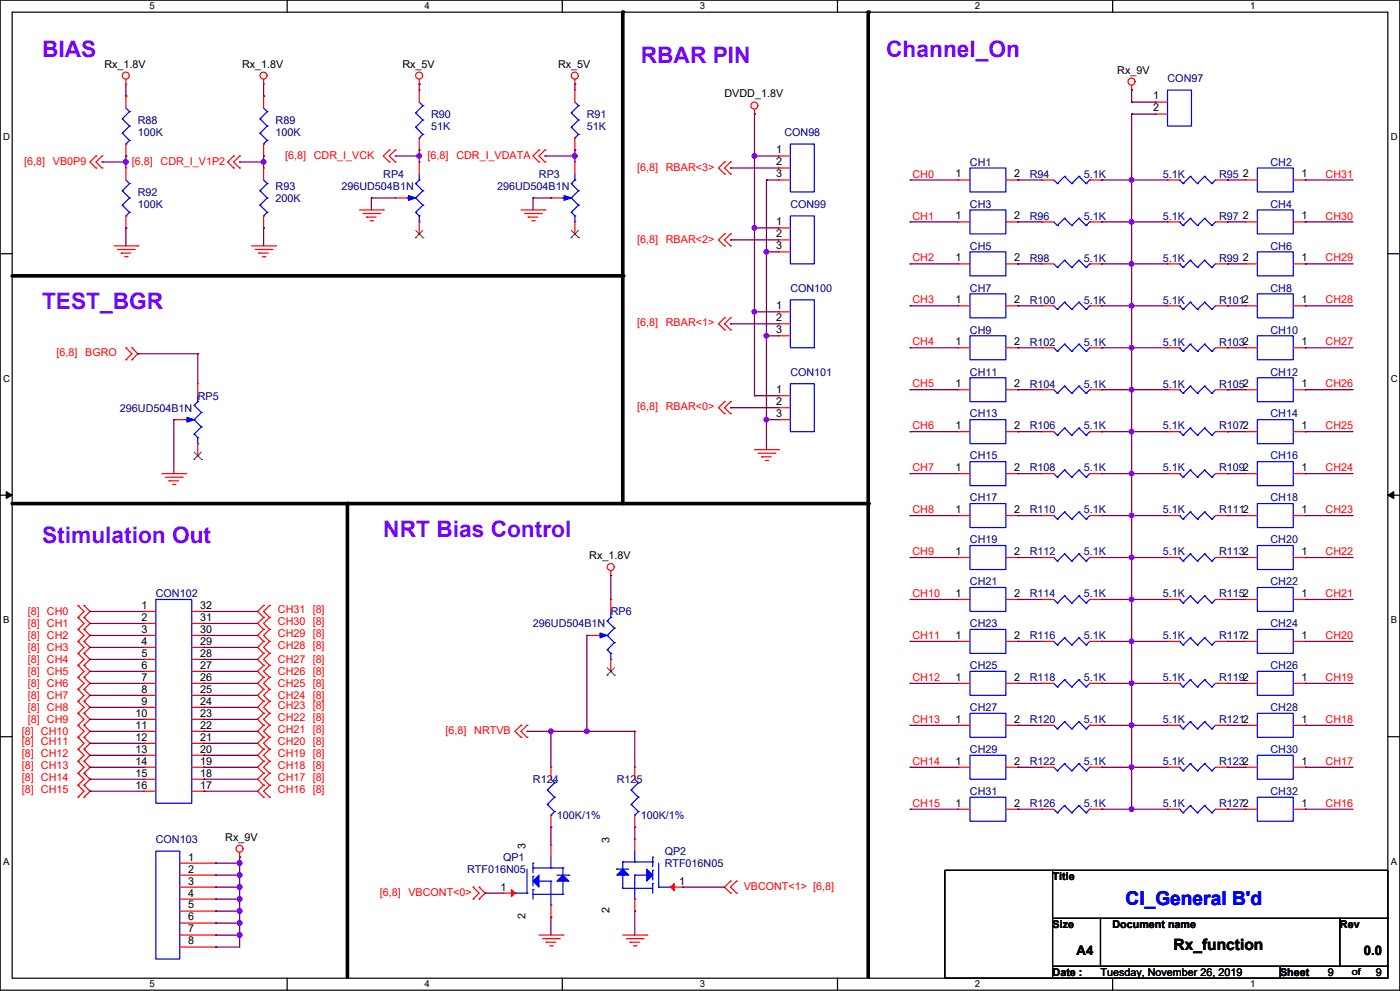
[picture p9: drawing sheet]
<svg xmlns="http://www.w3.org/2000/svg" width="297mm" height="210mm" viewBox="0 0 297 210" stroke-linecap="round" stroke-linejoin="round" font-family="sans-serif">
<defs><g id="words">
<g font-size="4.8" fill="#8000ff">
<text x="8.9" y="12.1">BIAS</text>
<text x="135.8" y="13.4">RBAR PIN</text>
<text x="187.8" y="12.1">Channel_On</text>
<text x="8.9" y="65.5">TEST_BGR</text>
<text x="81.2" y="113.7">NRT Bias Control</text>
<text x="8.9" y="115">Stimulation Out</text>
</g>
<text font-size="4.1" fill="#00f" x="238.5" y="191.7">CI_General B'd</text>
<text font-size="3.3" x="248.7" y="201.1">Rx_function</text>
<g font-size="2.8">
<text x="228.1" y="202.2">A4</text>
<text x="289" y="202.2">0.0</text>
</g>
<g font-size="2.3">
<text x="22.1" y="14.3">Rx_1.8V</text>
<text x="51.3" y="14.3">Rx_1.8V</text>
<text x="85.3" y="14.3">Rx_5V</text>
<text x="118.3" y="14.3">Rx_5V</text>
<text x="236.8" y="15.6">Rx_9V</text>
<text x="153.5" y="20.6">DVDD_1.8V</text>
<text x="244.4" y="21.1">1</text>
<text x="244.4" y="23.6">2</text>
<text x="164.5" y="32.5">1</text>
<text x="164.5" y="35">2</text>
<text x="164.5" y="37.6">3</text>
<text x="202.5" y="37.6">1</text>
<text x="214.9" y="37.6">2</text>
<text x="263.4" y="37.6">2</text>
<text x="275.8" y="37.6">1</text>
<text x="164.5" y="47.7">1</text>
<text x="202.5" y="46.5">1</text>
<text x="214.9" y="46.5">2</text>
<text x="263.4" y="46.5">2</text>
<text x="275.8" y="46.5">1</text>
<text x="164.5" y="50.3">2</text>
<text x="164.5" y="52.8">3</text>
<text x="202.5" y="55.3">1</text>
<text x="214.9" y="55.3">2</text>
<text x="263.4" y="55.3">2</text>
<text x="275.8" y="55.3">1</text>
<text x="164.5" y="65.5">1</text>
<text x="202.5" y="64.2">1</text>
<text x="214.9" y="64.2">2</text>
<text x="275.8" y="64.2">1</text>
<text x="164.5" y="68">2</text>
<text x="164.5" y="70.6">3</text>
<text x="202.5" y="73.1">1</text>
<text x="214.9" y="73.1">2</text>
<text x="275.8" y="73.1">1</text>
<text x="164.5" y="83.3">1</text>
<text x="202.5" y="82">1</text>
<text x="214.9" y="82">2</text>
<text x="275.8" y="82">1</text>
<text x="164.5" y="85.8">2</text>
<text x="164.5" y="88.3">3</text>
<text x="202.5" y="90.9">1</text>
<text x="214.9" y="90.9">2</text>
<text x="275.8" y="90.9">1</text>
<text x="202.5" y="99.8">1</text>
<text x="214.9" y="99.8">2</text>
<text x="275.8" y="99.8">1</text>
<text x="202.5" y="108.7">1</text>
<text x="214.9" y="108.7">2</text>
<text x="275.8" y="108.7">1</text>
<text x="124.9" y="118.4">Rx_1.8V</text>
<text x="202.5" y="117.5">1</text>
<text x="214.9" y="117.5">2</text>
<text x="275.8" y="117.5">1</text>
<text x="30" y="129">1</text>
<text x="30" y="131.5">2</text>
<text x="42.4" y="131.5">31</text>
<text x="42.4" y="129">32</text>
<text x="202.5" y="126.4">1</text>
<text x="214.9" y="126.4">2</text>
<text x="275.8" y="126.4">1</text>
<text x="30" y="134">3</text>
<text x="30" y="136.6">4</text>
<text x="42.4" y="136.6">29</text>
<text x="42.4" y="134">30</text>
<text x="202.5" y="135.3">1</text>
<text x="214.9" y="135.3">2</text>
<text x="275.8" y="135.3">1</text>
<text x="30" y="139.1">5</text>
<text x="30" y="141.7">6</text>
<text x="42.4" y="141.7">27</text>
<text x="42.4" y="139.1">28</text>
<text x="30" y="144.2">7</text>
<text x="30" y="146.7">8</text>
<text x="30" y="149.3">9</text>
<text x="42.4" y="149.3">24</text>
<text x="42.4" y="146.7">25</text>
<text x="42.4" y="144.2">26</text>
<text x="202.5" y="144.2">1</text>
<text x="214.9" y="144.2">2</text>
<text x="275.8" y="144.2">1</text>
<text x="28.7" y="151.8">10</text>
<text x="28.7" y="154.3">11</text>
<text x="42.4" y="154.3">22</text>
<text x="42.4" y="151.8">23</text>
<text x="202.5" y="153.1">1</text>
<text x="214.9" y="153.1">2</text>
<text x="275.8" y="153.1">1</text>
<text x="28.7" y="156.9">12</text>
<text x="28.7" y="159.4">13</text>
<text x="28.7" y="162">14</text>
<text x="42.4" y="162">19</text>
<text x="42.4" y="159.4">20</text>
<text x="42.4" y="156.9">21</text>
<text x="202.5" y="162">1</text>
<text x="214.9" y="162">2</text>
<text x="275.8" y="162">1</text>
<text x="28.7" y="164.5">15</text>
<text x="28.7" y="167">16</text>
<text x="42.4" y="167">17</text>
<text x="42.4" y="164.5">18</text>
<text x="202.5" y="170.8">1</text>
<text x="214.9" y="170.8">2</text>
<text x="275.8" y="170.8">1</text>
<text x="47.7" y="178">Rx_9V</text>
<text x="111.4" y="179.8" transform="rotate(-90 111.4 179.8)">3</text>
<text x="129.1" y="178.5" transform="rotate(-90 129.1 178.5)">3</text>
<text x="39.9" y="182.3">1</text>
<text x="39.9" y="184.8">2</text>
<text x="39.9" y="187.4">3</text>
<text x="39.9" y="189.9">4</text>
<text x="106.1" y="188.6">1</text>
<text x="143.9" y="187.4">1</text>
<text x="223.1" y="186.5">Title</text>
<text x="39.9" y="192.4">5</text>
<text x="39.9" y="195">6</text>
<text x="39.9" y="197.5">7</text>
<text x="111.4" y="194.8" transform="rotate(-90 111.4 194.8)">2</text>
<text x="129.1" y="193.5" transform="rotate(-90 129.1 193.5)">2</text>
<text x="223.1" y="196.6">Size</text>
<text x="235.8" y="196.6">Document name</text>
<text x="284" y="196.6">Rev</text>
<text x="39.9" y="200">8</text>
<text x="223.1" y="206.8">Date :</text>
<text x="233.2" y="206.7">Tuesday, November 26, 2019</text>
<text x="271.3" y="206.8">Sheet</text>
<text x="281.4" y="206.7">9</text>
<text x="291.6" y="206.7">9</text>
</g>
<g font-size="2.3" fill="#000080">
<text x="247.4" y="17.3">CON97</text>
<text x="29.2" y="26.2">R88</text>
<text x="29.2" y="28.8">100K</text>
<text x="58.4" y="26.2">R89</text>
<text x="58.4" y="28.8">100K</text>
<text x="91.4" y="25">R90</text>
<text x="91.4" y="27.5">51K</text>
<text x="124.4" y="25">R91</text>
<text x="124.4" y="27.5">51K</text>
<text x="166.2" y="28.8">CON98</text>
<text x="205.6" y="35.1">CH1</text>
<text x="269.2" y="35.1">CH2</text>
<text x="29.2" y="41.5">R92</text>
<text x="58.4" y="40.2">R93</text>
<text x="72.4" y="40.2">296UD504B1N</text>
<text x="81.2" y="37.7">RP4</text>
<text x="105.3" y="40.2">296UD504B1N</text>
<text x="114.2" y="37.7">RP3</text>
<text x="218.2" y="37.7">R94</text>
<text x="229.7" y="37.7">5.1K</text>
<text x="246.4" y="37.7">5.1K</text>
<text x="258.3" y="37.7">R95</text>
<text x="29.2" y="44">100K</text>
<text x="58.4" y="42.7">200K</text>
<text x="167.5" y="44">CON99</text>
<text x="205.6" y="44">CH3</text>
<text x="218.2" y="46.5">R96</text>
<text x="229.7" y="46.5">5.1K</text>
<text x="246.4" y="46.5">5.1K</text>
<text x="258.3" y="46.5">R97</text>
<text x="269.2" y="44">CH4</text>
<text x="205.6" y="52.9">CH5</text>
<text x="269.2" y="52.9">CH6</text>
<text x="218.2" y="55.4">R98</text>
<text x="229.7" y="55.4">5.1K</text>
<text x="246.4" y="55.4">5.1K</text>
<text x="258.3" y="55.4">R99</text>
<text x="167.5" y="61.8">CON100</text>
<text x="205.6" y="61.8">CH7</text>
<text x="218.2" y="64.3">R100</text>
<text x="229.7" y="64.3">5.1K</text>
<text x="246.4" y="64.3">5.1K</text>
<text x="258.3" y="64.3">R1012</text>
<text x="269.2" y="61.8">CH8</text>
<text x="205.6" y="70.7">CH9</text>
<text x="269.2" y="70.7">CH10</text>
<text x="218.2" y="73.2">R102</text>
<text x="229.7" y="73.2">5.1K</text>
<text x="246.4" y="73.2">5.1K</text>
<text x="258.3" y="73.2">R1032</text>
<text x="167.5" y="79.5">CON101</text>
<text x="205.6" y="79.5">CH11</text>
<text x="218.2" y="82.1">R104</text>
<text x="229.7" y="82.1">5.1K</text>
<text x="246.4" y="82.1">5.1K</text>
<text x="258.3" y="82.1">R1052</text>
<text x="269.2" y="79.5">CH12</text>
<text x="25.4" y="87.2">296UD504B1N</text>
<text x="41.9" y="84.6">RP5</text>
<text x="205.6" y="88.4">CH13</text>
<text x="269.2" y="88.4">CH14</text>
<text x="218.2" y="91">R106</text>
<text x="229.7" y="91">5.1K</text>
<text x="246.4" y="91">5.1K</text>
<text x="258.3" y="91">R1072</text>
<text x="205.6" y="97.3">CH15</text>
<text x="218.2" y="99.9">R108</text>
<text x="229.7" y="99.9">5.1K</text>
<text x="246.4" y="99.9">5.1K</text>
<text x="258.3" y="99.9">R1092</text>
<text x="269.2" y="97.3">CH16</text>
<text x="205.6" y="106.2">CH17</text>
<text x="269.2" y="106.2">CH18</text>
<text x="218.2" y="108.7">R110</text>
<text x="229.7" y="108.7">5.1K</text>
<text x="246.4" y="108.7">5.1K</text>
<text x="258.3" y="108.7">R1112</text>
<text x="205.6" y="115.1">CH19</text>
<text x="218.2" y="117.6">R112</text>
<text x="229.7" y="117.6">5.1K</text>
<text x="246.4" y="117.6">5.1K</text>
<text x="258.3" y="117.6">R1132</text>
<text x="269.2" y="115.1">CH20</text>
<text x="205.6" y="124">CH21</text>
<text x="269.2" y="124">CH22</text>
<text x="33" y="126.5">CON102</text>
<text x="129.4" y="130.3">RP6</text>
<text x="218.2" y="126.5">R114</text>
<text x="229.7" y="126.5">5.1K</text>
<text x="246.4" y="126.5">5.1K</text>
<text x="258.3" y="126.5">R1152</text>
<text x="112.9" y="132.9">296UD504B1N</text>
<text x="205.6" y="132.9">CH23</text>
<text x="218.2" y="135.4">R116</text>
<text x="229.7" y="135.4">5.1K</text>
<text x="246.4" y="135.4">5.1K</text>
<text x="258.3" y="135.4">R1172</text>
<text x="269.2" y="132.9">CH24</text>
<text x="205.6" y="141.7">CH25</text>
<text x="269.2" y="141.7">CH26</text>
<text x="218.2" y="144.3">R118</text>
<text x="229.7" y="144.3">5.1K</text>
<text x="246.4" y="144.3">5.1K</text>
<text x="258.3" y="144.3">R1192</text>
<text x="205.6" y="150.6">CH27</text>
<text x="218.2" y="153.2">R120</text>
<text x="229.7" y="153.2">5.1K</text>
<text x="246.4" y="153.2">5.1K</text>
<text x="258.3" y="153.2">R1212</text>
<text x="269.2" y="150.6">CH28</text>
<text x="205.6" y="159.5">CH29</text>
<text x="269.2" y="159.5">CH30</text>
<text x="112.9" y="165.9">R124</text>
<text x="130.7" y="165.9">R125</text>
<text x="218.2" y="162">R122</text>
<text x="229.7" y="162">5.1K</text>
<text x="246.4" y="162">5.1K</text>
<text x="258.3" y="162">R1232</text>
<text x="118" y="173.5">100K/1%</text>
<text x="135.8" y="173.5">100K/1%</text>
<text x="205.6" y="168.4">CH31</text>
<text x="218.2" y="170.9">R126</text>
<text x="229.7" y="170.9">5.1K</text>
<text x="246.4" y="170.9">5.1K</text>
<text x="258.3" y="170.9">R1272</text>
<text x="269.2" y="168.4">CH32</text>
<text x="33" y="178.5">CON103</text>
<text x="99" y="184.9">RTF016N05</text>
<text x="106.6" y="182.4">QP1</text>
<text x="140.9" y="181.1">QP2</text>
<text x="140.9" y="183.6">RTF016N05</text>
</g>
<g font-size="2.3" fill="#f00">
<text x="5.1" y="34.9">[6,8]</text>
<text x="11.2" y="34.9">VB0P9</text>
<text x="28" y="34.9">[6,8]</text>
<text x="34" y="34.9">CDR_I_V1P2</text>
<text x="60.4" y="33.6">[6,8]</text>
<text x="66.5" y="33.6">CDR_I_VCK</text>
<text x="90.6" y="33.6">[6,8]</text>
<text x="96.7" y="33.6">CDR_I_VDATA</text>
<text x="135" y="36.1">[6,8]</text>
<text x="141.1" y="36.1">RBAR&lt;3&gt;</text>
<text x="193.4" y="37.6">CH0</text>
<text x="280.9" y="37.6">CH31</text>
<text x="193.4" y="46.5">CH1</text>
<text x="280.9" y="46.5">CH30</text>
<text x="135" y="51.4">[6,8]</text>
<text x="141.1" y="51.4">RBAR&lt;2&gt;</text>
<text x="193.4" y="55.4">CH2</text>
<text x="280.9" y="55.4">CH29</text>
<text x="193.4" y="64.3">CH3</text>
<text x="280.9" y="64.3">CH28</text>
<text x="135" y="69.1">[6,8]</text>
<text x="141.1" y="69.1">RBAR&lt;1&gt;</text>
<text x="12" y="75.5">[6,8]</text>
<text x="18.1" y="75.5">BGRO</text>
<text x="193.4" y="73.2">CH4</text>
<text x="280.9" y="73.2">CH27</text>
<text x="193.4" y="82">CH5</text>
<text x="280.9" y="82">CH26</text>
<text x="135" y="86.9">[6,8]</text>
<text x="141.1" y="86.9">RBAR&lt;0&gt;</text>
<text x="193.4" y="90.9">CH6</text>
<text x="280.9" y="90.9">CH25</text>
<text x="193.4" y="99.8">CH7</text>
<text x="280.9" y="99.8">CH24</text>
<text x="193.4" y="108.7">CH8</text>
<text x="280.9" y="108.7">CH23</text>
<text x="193.4" y="117.6">CH9</text>
<text x="280.9" y="117.6">CH22</text>
<text x="5.9" y="130.3">[8] CH0</text>
<text x="58.9" y="129.8">CH31 [8]</text>
<text x="193.4" y="126.5">CH10</text>
<text x="280.9" y="126.5">CH21</text>
<text x="5.9" y="132.9">[8] CH1</text>
<text x="5.9" y="135.4">[8] CH2</text>
<text x="5.9" y="137.9">[8] CH3</text>
<text x="58.9" y="137.4">CH28 [8]</text>
<text x="58.9" y="134.9">CH29 [8]</text>
<text x="58.9" y="132.3">CH30 [8]</text>
<text x="193.4" y="135.4">CH11</text>
<text x="280.9" y="135.4">CH20</text>
<text x="5.9" y="140.5">[8] CH4</text>
<text x="5.9" y="143">[8] CH5</text>
<text x="58.9" y="140.5">CH27 [8]</text>
<text x="58.9" y="143">CH26 [8]</text>
<text x="5.9" y="145.5">[8] CH6</text>
<text x="5.9" y="148.1">[8] CH7</text>
<text x="58.9" y="145.5">CH25 [8]</text>
<text x="58.9" y="148.1">CH24 [8]</text>
<text x="193.4" y="144.2">CH12</text>
<text x="280.9" y="144.2">CH19</text>
<text x="4.6" y="155.7">[8] CH10</text>
<text x="5.9" y="150.6">[8] CH8</text>
<text x="5.9" y="153.2">[8] CH9</text>
<text x="58.9" y="155.2">CH21 [8]</text>
<text x="58.9" y="152.7">CH22 [8]</text>
<text x="58.9" y="150.1">CH23 [8]</text>
<text x="94.4" y="155.4">[6,8]</text>
<text x="100.5" y="155.4">NRTVB</text>
<text x="193.4" y="153.1">CH13</text>
<text x="280.9" y="153.1">CH18</text>
<text x="4.6" y="160.3">[8] CH12</text>
<text x="4.6" y="157.7">[8] CH11</text>
<text x="58.9" y="160.3">CH19 [8]</text>
<text x="58.9" y="157.7">CH20 [8]</text>
<text x="4.6" y="167.9">[8] CH15</text>
<text x="4.6" y="165.3">[8] CH14</text>
<text x="4.6" y="162.8">[8] CH13</text>
<text x="58.9" y="167.9">CH16 [8]</text>
<text x="58.9" y="165.3">CH17 [8]</text>
<text x="58.9" y="162.8">CH18 [8]</text>
<text x="193.4" y="162">CH14</text>
<text x="280.9" y="162">CH17</text>
<text x="193.4" y="170.9">CH15</text>
<text x="280.9" y="170.9">CH16</text>
<text x="80.5" y="189.7">[6,8]</text>
<text x="86.6" y="189.7">VBCONT&lt;0&gt;</text>
<text x="157.6" y="188.5">VBCONT&lt;1&gt; [6,8]</text>
</g>
<g font-size="2">
<text x="31.7" y="1.9">5</text>
<text x="90" y="1.9">4</text>
<text x="148.3" y="1.9">3</text>
<text x="206.6" y="1.9">2</text>
<text x="264.9" y="1.9">1</text>
<text x=".7" y="29.7">D</text>
<text x="294.7" y="29.7">D</text>
<text x=".7" y="80.9">C</text>
<text x="294.7" y="80.9">C</text>
<text x=".7" y="132.1">B</text>
<text x="294.7" y="132.1">B</text>
<text x=".7" y="183.2">A</text>
<text x="294.7" y="183.2">A</text>
<text x="31.7" y="209.1">5</text>
<text x="90" y="209.1">4</text>
<text x="148.3" y="209.1">3</text>
<text x="206.6" y="209.1">2</text>
<text x="264.9" y="209.1">1</text>
<text x="286.5" y="206.6">of</text>
</g>
</g></defs>
<g fill="none" stroke="#000" stroke-width=".25">
<path d="M0 0h296.6v209.7h-296.6zM2.6 2.6h291.5v204.6h-291.5zM60.9 0v2.6M119.2 0v2.6M177.5 0v2.6M235.8 0v2.6M0 53.7h2.6M294.1 53.7h2.5M0 104.9h2.6M294.1 104.9h2.5M0 156h2.6M294.1 156h2.5"/>
<path d="M200.2 184.3h93.9v22.9h-93.9zM223.1 184.3v22.9M223.1 194.5h71M233.2 194.5v10.2M284 194.5v10.2M60.9 207.2v2.5M119.2 207.2v2.5M177.5 207.2v2.5M223.1 204.7h71M235.8 207.2v2.5M271.3 204.7v2.5"/>
</g>
<path d="M1.3 104.1l1.3 .8-1.3 .7zM294.1 104.9l1.3-.8v1.5z" fill="#000" stroke="#000" stroke-width=".21"/>
<path d="M132 2.6v104.1M184 2.6v204.3M2.6 58.4h129.4M2.6 106.7h181.4M73.6 106.7v100.2" fill="none" stroke="#000" stroke-width=".76"/>
<g fill="#000">
<circle cx="132" cy="2.6" r=".38"/>
<circle cx="184" cy="2.6" r=".38"/>
<circle cx="132" cy="58.4" r=".38"/>
<circle cx="73.6" cy="106.7" r=".38"/>
<circle cx="184" cy="106.7" r=".38"/>
</g>
<g fill="none" stroke="#f00" stroke-width=".25">
<path d="M26.7 17.8h.1M26.7 16.8v1M55.9 17.8h.1M55.9 16.8v1M88.8 17.8h.1M88.8 19.1h.1M88.8 16.8v1M88.8 19.1v2.5M121.8 17.8h.1M121.8 19.1h.1M121.8 16.8v1M121.8 19.1v2.5"/>
<path d="M239.8 19.1h.1M239.8 18.1v1M20.3 35.6h.1M20.3 33h.1M20.3 33l-1.2 1.3 1.2 1.3M21.6 35.6h.1M21.6 33h.1M21.6 33l-1.3 1.3 1.3 1.3M26.7 35.6h.1M26.7 20.4h.1M26.7 33h.1M26.7 20.4v2.5"/>
<path d="M26.7 30.5v2.5M26.7 35.6v2.5M49.5 35.6h.1M49.5 33h.1M49.5 33l-1.3 1.3 1.3 1.3M50.8 35.6h.1M50.8 33h.1M50.8 33l-1.3 1.3 1.3 1.3M55.9 35.6h.1M55.9 20.4h.1M55.9 33h.1M55.9 20.4v2.5"/>
<path d="M55.9 30.5v2.5M55.9 35.6v2.5M82.5 34.3h.1M82.5 31.8h.1M82.5 31.8l-1.3 1.2 1.3 1.3M83.8 34.3h.1M83.8 31.8h.1M83.8 31.8l-1.3 1.2 1.3 1.3M88.8 34.3h.1M88.8 31.8h.1M88.8 29.2v2.6M88.8 34.3v2.6"/>
<path d="M114.2 34.3h.1M114.2 31.8h.1M114.2 31.8l-1.3 1.2 1.3 1.3M115.5 34.3h.1M115.5 31.8h.1M115.5 31.8l-1.3 1.2 1.3 1.3M121.8 31.8h.1M121.8 34.3h.1M121.8 29.2v2.6M121.8 34.3v2.6M153.5 34.3h.1M153.5 36.9h.1"/>
<path d="M153.5 34.3l-1.2 1.3 1.2 1.3M154.8 34.3h.1M154.8 36.9h.1M154.8 34.3l-1.3 1.3 1.3 1.3M159.9 24.2h.1M159.9 23.1v1.1M165 33h.1M165 35.6h.1M165 38.1h.1M165 38.1h2.5M165 33h2.5M165 35.6h2.5"/>
<path d="M203 38.1h.1M203 38.1h2.6M213.2 38.1h2.5M215.7 38.1h.1M220.8 38.1h.1M220.8 38.1h2.5M230.9 38.1h2.6M233.5 38.1h.1M244.9 21.6h.1M244.9 24.2h.1M244.9 21.6h2.5M244.9 24.2h2.5"/>
<path d="M247.4 38.1h.1M247.4 38.1h2.6M257.6 38.1h2.5M260.1 38.1h.1M263.9 38.1h.1M263.9 38.1h2.6M274.1 38.1h2.5M276.6 38.1h.1M24.1 52.1h5.1M24.9 52.8h3.6M25.7 53.6h.1M25.7 53.6h2"/>
<path d="M26.4 54.4h.5M26.7 48.3h.1M26.7 45.7v2.6M26.9 54.4h.1M28.5 52.8h.1M29.2 52.1h.1M53.3 52.1h5.1M54.1 52.8h3.5M54.8 53.6h.1M54.8 53.6h2.1M55.6 54.4h.5M55.9 48.3h.1"/>
<path d="M55.9 45.7v2.6M56.1 54.4h.1M57.6 52.8h.1M58.4 52.1h.1M76.2 44.5h5M76.9 45.2h3.6M77.7 46h.1M77.7 46h2M78.4 46.8h.5M78.9 46.8h.1M80.5 45.2h.1M81.2 44.5h.1"/>
<path d="M83.8 41.9h.1M83.8 41.9h2.5M88.8 49.5h.1M88.8 47v2.5M110.4 44.5h5.1M111.2 45.2h3.5M111.9 46h.1M111.9 46h2.1M112.7 46.8h.5M113.2 46.8h.1M114.7 45.2h.1M115.5 44.5h.1"/>
<path d="M116.8 41.9h.1M116.8 41.9h2.5M121.8 49.5h.1M121.8 47v2.5M153.5 49.5h.1M153.5 52.1h.1M153.5 49.5l-1.2 1.3 1.2 1.3M154.8 49.5h.1M154.8 52.1h.1M154.8 49.5l-1.3 1.3 1.3 1.3M165 48.3h.1M165 50.8h.1"/>
<path d="M165 53.4h.1M165 48.3h2.5M165 50.8h2.5M165 53.4h2.5M203 55.9h.1M203 47h.1M203 47h2.6M203 55.9h2.6M213.2 47h2.5M213.2 55.9h2.5M215.7 55.9h.1M215.7 47h.1"/>
<path d="M220.8 47h.1M220.8 55.9h.1M220.8 47h2.5M220.8 55.9h2.5M230.9 47h2.6M230.9 55.9h2.6M233.5 47h.1M233.5 55.9h.1M247.4 47h.1M247.4 55.9h.1M247.4 47h2.6M247.4 55.9h2.6"/>
<path d="M257.6 47h2.5M257.6 55.9h2.5M260.1 47h.1M260.1 55.9h.1M263.9 47h.1M263.9 55.9h.1M263.9 47h2.6M263.9 55.9h2.6M274.1 47h2.5M274.1 55.9h2.5M276.6 47h.1M276.6 55.9h.1"/>
<path d="M26.7 73.7h.1M26.7 76.2h.1M26.7 73.7l1.3 1.2-1.3 1.3M28 76.2h.1M28 73.7h.1M28 73.7l1.2 1.2-1.2 1.3M153.5 67.3h.1M153.5 69.9h.1M153.5 67.3l-1.2 1.3 1.2 1.3M154.8 67.3h.1M154.8 69.9h.1M154.8 67.3l-1.3 1.3 1.3 1.3"/>
<path d="M165 66h.1M165 68.6h.1M165 71.1h.1M165 66h2.5M165 68.6h2.5M165 71.1h2.5M203 64.8h.1M203 73.7h.1M203 73.7h2.6M203 64.8h2.6M213.2 73.7h2.5M213.2 64.8h2.5"/>
<path d="M215.7 64.8h.1M215.7 73.7h.1M220.8 73.7h.1M220.8 64.8h.1M220.8 73.7h2.5M220.8 64.8h2.5M230.9 73.7h2.6M230.9 64.8h2.6M233.5 73.7h.1M233.5 64.8h.1M247.4 73.7h.1M247.4 64.8h.1"/>
<path d="M247.4 73.7h2.6M247.4 64.8h2.6M257.6 73.7h2.5M257.6 64.8h2.5M260.1 73.7h.1M260.1 64.8h.1M263.9 73.7h.1M263.9 64.8h.1M263.9 73.7h2.6M263.9 64.8h2.6M274.1 73.7h2.5M274.1 64.8h2.5"/>
<path d="M276.6 73.7h.1M276.6 64.8h.1M36.8 88.9h.1M36.8 88.9h2.6M41.9 81.3h.1M41.9 96.5h.1M41.9 81.3v2.5M41.9 94v2.5M153.5 85.1h.1M153.5 87.6h.1M153.5 85.1l-1.2 1.3 1.2 1.2M154.8 85.1h.1"/>
<path d="M154.8 87.6h.1M154.8 85.1l-1.3 1.3 1.3 1.2M159.9 95.2h5.1M160.6 96h3.6M161.4 96.8h.1M161.4 96.8h2M162.2 97.5h.5M162.7 97.5h.1M164.2 96h.1M165 95.2h.1M165 83.8h.1M165 86.4h.1"/>
<path d="M165 88.9h.1M165 83.8h2.5M165 86.4h2.5M165 88.9h2.5M203 91.4h.1M203 82.5h.1M203 91.4h2.6M203 82.5h2.6M213.2 91.4h2.5M213.2 82.5h2.5M215.7 91.4h.1M215.7 82.5h.1"/>
<path d="M220.8 91.4h.1M220.8 82.5h.1M220.8 91.4h2.5M220.8 82.5h2.5M230.9 91.4h2.6M230.9 82.5h2.6M233.5 91.4h.1M233.5 82.5h.1M247.4 91.4h.1M247.4 82.5h.1M247.4 91.4h2.6M247.4 82.5h2.6"/>
<path d="M257.6 91.4h2.5M257.6 82.5h2.5M260.1 91.4h.1M260.1 82.5h.1M263.9 91.4h.1M263.9 82.5h.1M263.9 91.4h2.6M263.9 82.5h2.6M274.1 91.4h2.5M274.1 82.5h2.5M276.6 91.4h.1M276.6 82.5h.1"/>
<path d="M34.3 100.3h5.1M35.1 101.1h3.5M35.8 101.8h.1M35.8 101.8h2M36.6 102.6h.5M37.1 102.6h.1M38.6 101.1h.1M39.4 100.3h.1M203 100.3h.1M203 109.2h.1M203 118.1h.1M203 100.3h2.6"/>
<path d="M203 109.2h2.6M203 118.1h2.6M213.2 100.3h2.5M213.2 109.2h2.5M213.2 118.1h2.5M215.7 100.3h.1M215.7 109.2h.1M215.7 118.1h.1M220.8 100.3h.1M220.8 118.1h.1M220.8 109.2h.1M220.8 100.3h2.5"/>
<path d="M220.8 109.2h2.5M220.8 118.1h2.5M230.9 100.3h2.6M230.9 109.2h2.6M230.9 118.1h2.6M233.5 100.3h.1M233.5 118.1h.1M233.5 109.2h.1M247.4 118.1h.1M247.4 109.2h.1M247.4 100.3h.1M247.4 100.3h2.6"/>
<path d="M247.4 109.2h2.6M247.4 118.1h2.6M257.6 100.3h2.5M257.6 109.2h2.5M257.6 118.1h2.5M260.1 118.1h.1M260.1 109.2h.1M260.1 100.3h.1M263.9 109.2h.1M263.9 118.1h.1M263.9 100.3h.1M263.9 100.3h2.6"/>
<path d="M263.9 109.2h2.6M263.9 118.1h2.6M274.1 100.3h2.5M274.1 109.2h2.5M274.1 118.1h2.5M276.6 109.2h.1M276.6 118.1h.1M276.6 100.3h.1M16.5 130.8h.1M16.5 128.2h.1M16.5 133.3h.1M16.5 135.9h.1"/>
<path d="M16.5 138.4h.1M16.5 128.2l1.3 1.3-1.3 1.3M16.5 130.8l1.3 1.3-1.3 1.2M16.5 133.3l1.3 1.3-1.3 1.3M16.5 135.9l1.3 1.2-1.3 1.3M16.5 138.4l1.3 1.3-1.3 1.2M17.8 128.2h.1M17.8 130.8h.1M17.8 133.3h.1M17.8 135.9h.1M17.8 138.4h.1M17.8 128.2l1.3 1.3-1.3 1.3"/>
<path d="M17.8 130.8l1.3 1.3-1.3 1.2M17.8 133.3l1.3 1.3-1.3 1.3M17.8 135.9l1.3 1.2-1.3 1.3M17.8 138.4l1.3 1.3-1.3 1.2M30.5 129.5h.1M30.5 132.1h.1M30.5 134.6h.1M30.5 137.1h.1M30.5 139.7h.1M30.5 134.6h2.5M30.5 129.5h2.5M30.5 132.1h2.5"/>
<path d="M30.5 137.1h2.5M30.5 139.7h2.5M40.6 134.6h2.6M40.6 129.5h2.6M40.6 132.1h2.6M40.6 137.1h2.6M40.6 139.7h2.6M43.2 139.7h.1M43.2 137.1h.1M43.2 134.6h.1M43.2 132.1h.1M43.2 129.5h.1"/>
<path d="M55.9 138.4h.1M55.9 135.9h.1M55.9 133.3h.1M55.9 130.8h.1M55.9 128.2h.1M55.9 135.9l-1.3 1.2 1.3 1.3M55.9 133.3l-1.3 1.3 1.3 1.3M55.9 130.8l-1.3 1.3 1.3 1.2M55.9 128.2l-1.3 1.3 1.3 1.3M55.9 138.4l-1.3 1.3 1.3 1.2M57.1 135.9h.1M57.1 138.4h.1"/>
<path d="M57.1 133.3h.1M57.1 130.8h.1M57.1 128.2h.1M57.1 135.9l-1.2 1.2 1.2 1.3M57.1 133.3l-1.2 1.3 1.2 1.3M57.1 130.8l-1.2 1.3 1.2 1.2M57.1 128.2l-1.2 1.3 1.2 1.3M57.1 138.4l-1.2 1.3 1.2 1.2M124.4 134.6h.1M124.4 134.6h2.5M129.4 121.9h.1M129.4 127h.1"/>
<path d="M129.4 120.9v1M129.4 127v2.5M129.4 139.7v2.5M203 127h.1M203 135.9h.1M203 135.9h2.6M203 127h2.6M213.2 135.9h2.5M213.2 127h2.5M215.7 127h.1M215.7 135.9h.1M220.8 127h.1"/>
<path d="M220.8 135.9h.1M220.8 135.9h2.5M220.8 127h2.5M230.9 135.9h2.6M230.9 127h2.6M233.5 127h.1M233.5 135.9h.1M247.4 127h.1M247.4 135.9h.1M247.4 135.9h2.6M247.4 127h2.6M257.6 135.9h2.5"/>
<path d="M257.6 127h2.5M260.1 127h.1M260.1 135.9h.1M263.9 135.9h.1M263.9 127h.1M263.9 135.9h2.6M263.9 127h2.6M274.1 135.9h2.5M274.1 127h2.5M276.6 135.9h.1M276.6 127h.1M16.5 140.9h.1"/>
<path d="M16.5 143.5h.1M16.5 146h.1M16.5 148.6h.1M16.5 151.1h.1M16.5 153.6h.1M16.5 156.2h.1M16.5 158.7h.1M16.5 140.9l1.3 1.3-1.3 1.3M16.5 143.5l1.3 1.2-1.3 1.3M16.5 146l1.3 1.3-1.3 1.3M16.5 148.6l1.3 1.2-1.3 1.3M16.5 151.1l1.3 1.3-1.3 1.2"/>
<path d="M16.5 153.6l1.3 1.3-1.3 1.3M16.5 158.7l1.3 1.3-1.3 1.2M16.5 156.2l1.3 1.2-1.3 1.3M17.8 140.9h.1M17.8 143.5h.1M17.8 146h.1M17.8 148.6h.1M17.8 151.1h.1M17.8 153.6h.1M17.8 156.2h.1M17.8 158.7h.1M17.8 140.9l1.3 1.3-1.3 1.3"/>
<path d="M17.8 143.5l1.3 1.2-1.3 1.3M17.8 146l1.3 1.3-1.3 1.3M17.8 148.6l1.3 1.2-1.3 1.3M17.8 151.1l1.3 1.3-1.3 1.2M17.8 153.6l1.3 1.3-1.3 1.3M17.8 158.7l1.3 1.3-1.3 1.2M17.8 156.2l1.3 1.2-1.3 1.3M30.5 142.2h.1M30.5 144.7h.1M30.5 147.3h.1M30.5 149.8h.1M30.5 152.4h.1"/>
<path d="M30.5 154.9h.1M30.5 157.4h.1M30.5 160h.1M30.5 144.7h2.5M30.5 142.2h2.5M30.5 147.3h2.5M30.5 149.8h2.5M30.5 152.4h2.5M30.5 154.9h2.5M30.5 157.4h2.5M30.5 160h2.5M40.6 144.7h2.6"/>
<path d="M40.6 142.2h2.6M40.6 147.3h2.6M40.6 149.8h2.6M40.6 152.4h2.6M40.6 154.9h2.6M40.6 157.4h2.6M40.6 160h2.6M43.2 160h.1M43.2 157.4h.1M43.2 154.9h.1M43.2 152.4h.1M43.2 149.8h.1"/>
<path d="M43.2 147.3h.1M43.2 144.7h.1M43.2 142.2h.1M55.9 158.7h.1M55.9 156.2h.1M55.9 140.9h.1M55.9 143.5h.1M55.9 146h.1M55.9 148.6h.1M55.9 153.6h.1M55.9 151.1h.1M55.9 158.7l-1.3 1.3 1.3 1.2"/>
<path d="M55.9 156.2l-1.3 1.2 1.3 1.3M55.9 140.9l-1.3 1.3 1.3 1.3M55.9 143.5l-1.3 1.2 1.3 1.3M55.9 146l-1.3 1.3 1.3 1.3M55.9 153.6l-1.3 1.3 1.3 1.3M55.9 151.1l-1.3 1.3 1.3 1.2M55.9 148.6l-1.3 1.2 1.3 1.3M57.1 158.7h.1M57.1 156.2h.1M57.1 140.9h.1M57.1 143.5h.1M57.1 146h.1"/>
<path d="M57.1 148.6h.1M57.1 153.6h.1M57.1 151.1h.1M57.1 158.7l-1.2 1.3 1.2 1.2M57.1 156.2l-1.2 1.2 1.2 1.3M57.1 140.9l-1.2 1.3 1.2 1.3M57.1 143.5l-1.2 1.2 1.2 1.3M57.1 146l-1.2 1.3 1.2 1.3M57.1 153.6l-1.2 1.3 1.2 1.3M57.1 151.1l-1.2 1.3 1.2 1.2M57.1 148.6l-1.2 1.2 1.2 1.3M110.4 153.6h.1"/>
<path d="M110.4 156.2h.1M110.4 153.6l-1.3 1.3 1.3 1.3M111.7 153.6h.1M111.7 156.2h.1M111.7 153.6l-1.3 1.3 1.3 1.3M129.4 142.2h.1M203 144.7h.1M203 153.6h.1M203 153.6h2.6M203 144.7h2.6M213.2 153.6h2.5M213.2 144.7h2.5"/>
<path d="M215.7 144.7h.1M215.7 153.6h.1M220.8 153.6h.1M220.8 144.7h.1M220.8 153.6h2.5M220.8 144.7h2.5M230.9 153.6h2.6M230.9 144.7h2.6M233.5 153.6h.1M233.5 144.7h.1M247.4 153.6h.1M247.4 144.7h.1"/>
<path d="M247.4 153.6h2.6M247.4 144.7h2.6M257.6 153.6h2.5M257.6 144.7h2.5M260.1 153.6h.1M260.1 144.7h.1M263.9 144.7h.1M263.9 153.6h.1M263.9 153.6h2.6M263.9 144.7h2.6M274.1 153.6h2.5M274.1 144.7h2.5"/>
<path d="M276.6 144.7h.1M276.6 153.6h.1M16.5 166.3h.1M16.5 168.9h.1M16.5 163.8h.1M16.5 161.2h.1M16.5 166.3l1.3 1.3-1.3 1.3M16.5 163.8l1.3 1.3-1.3 1.2M16.5 161.2l1.3 1.3-1.3 1.3M17.8 168.9h.1M17.8 166.3h.1M17.8 163.8h.1"/>
<path d="M17.8 161.2h.1M17.8 166.3l1.3 1.3-1.3 1.3M17.8 163.8l1.3 1.3-1.3 1.2M17.8 161.2l1.3 1.3-1.3 1.3M30.5 162.5h.1M30.5 165.1h.1M30.5 167.6h.1M30.5 162.5h2.5M30.5 165.1h2.5M30.5 167.6h2.5M40.6 162.5h2.6M40.6 165.1h2.6"/>
<path d="M40.6 167.6h2.6M43.2 167.6h.1M43.2 165.1h.1M43.2 162.5h.1M55.9 168.9h.1M55.9 166.3h.1M55.9 163.8h.1M55.9 161.2h.1M55.9 166.3l-1.3 1.3 1.3 1.3M55.9 163.8l-1.3 1.3 1.3 1.2M55.9 161.2l-1.3 1.3 1.3 1.3M57.1 166.3h.1"/>
<path d="M57.1 168.9h.1M57.1 163.8h.1M57.1 161.2h.1M57.1 166.3l-1.2 1.3 1.2 1.3M57.1 163.8l-1.2 1.3 1.2 1.2M57.1 161.2l-1.2 1.3 1.2 1.3M116.8 162.5h.1M116.8 175.2h.1M116.8 179h.1M116.8 162.5v2.6M116.8 172.7v2.5M116.8 179v2.6"/>
<path d="M134.5 162.5h.1M134.5 175.2h.1M134.5 177.7h.1M134.5 162.5v2.6M134.5 172.7v2.5M134.5 177.7v2.6M203 162.5h.1M203 171.4h.1M203 162.5h2.6M203 171.4h2.6M213.2 162.5h2.5M213.2 171.4h2.5"/>
<path d="M215.7 162.5h.1M215.7 171.4h.1M220.8 162.5h.1M220.8 171.4h.1M220.8 162.5h2.5M220.8 171.4h2.5M230.9 162.5h2.6M230.9 171.4h2.6M233.5 162.5h.1M233.5 171.4h.1M247.4 162.5h.1M247.4 171.4h.1"/>
<path d="M247.4 162.5h2.6M247.4 171.4h2.6M257.6 162.5h2.5M257.6 171.4h2.5M260.1 162.5h.1M260.1 171.4h.1M263.9 162.5h.1M263.9 171.4h.1M263.9 162.5h2.6M263.9 171.4h2.6M274.1 162.5h2.5M274.1 171.4h2.5"/>
<path d="M276.6 162.5h.1M276.6 171.4h.1M38.1 198.1h7.6M38.1 187.9h7.6M38.1 182.8h7.6M38.1 185.4h7.6M38.1 190.4h7.6M38.1 193h7.6M38.1 195.5h7.6M45.7 182.8h.1M45.7 185.4h.1M45.7 187.9h.1"/>
<path d="M45.7 190.4h.1M45.7 193h.1M45.7 195.5h.1M45.7 198.1h.1M50.8 181.6h.1M50.8 180.5v1.1M100.3 187.9h.1M100.3 190.4h.1M100.3 187.9l1.2 1.3-1.2 1.2M101.5 190.4h.1M101.5 187.9h.1M101.5 187.9l1.3 1.3-1.3 1.2"/>
<path d="M106.6 189.2h.1M106.6 189.2h2.5M114.2 198.1h5.1M115 198.8h3.5M115.7 199.6h.1M115.7 199.6h2.1M116.8 194.2h.1M116.8 191.7v2.5M118.5 198.8h.1M119.3 198.1h.1M132 198.1h5.1M132.7 198.8h3.6"/>
<path d="M133.5 199.6h.1M133.5 199.6h2M134.5 193h.1M134.5 190.4v2.6M136.3 198.8h.1M137.1 198.1h.1M142.1 187.9h2.6M144.7 187.9h.1M154.8 189.2h.1M154.8 186.6h.1M154.8 186.6l-1.3 1.3 1.3 1.3M156.1 186.6h.1"/>
<path d="M156.1 189.2h.1M156.1 186.6l-1.3 1.3 1.3 1.3M38.1 200.6h7.6M45.7 200.6h.1M116.5 200.3h.5M117 200.3h.1M134.3 200.3h.5M134.8 200.3h.1"/>
<circle cx="26.7" cy="16" r=".74"/>
<circle cx="55.8" cy="16" r=".74"/>
<circle cx="88.8" cy="16" r=".74"/>
<circle cx="121.8" cy="16" r=".74"/>
<circle cx="239.8" cy="17.3" r=".74"/>
<circle cx="159.9" cy="22.4" r=".74"/>
<circle cx="129.4" cy="120.1" r=".74"/>
<circle cx="50.8" cy="179.8" r=".74"/>
</g>
<g fill="none" stroke="#00f" stroke-width=".25">
<path d="M247.4 19.1h5.1v7.6h-5.1zM25.9 25.2h.1M25.9 28.2h.1M25.9 25.2l1.5 1.5M25.9 28.2l1.5 1.5M26.7 30.5h.1M26.7 38.1l.7 .8M26.7 22.9l.7 .8M27.4 38.9h.1M27.4 23.7h.1M27.4 26.7h.1M27.4 29.7h.1"/>
<path d="M27.4 38.9l-1.5 1.5M27.4 23.7l-1.5 1.5M27.4 26.7l-1.5 1.5M27.4 29.7l-.7 .8M55.1 25.2h.1M55.1 28.2h.1M55.1 25.2l1.5 1.5M55.1 28.2l1.5 1.5M55.9 30.5h.1M55.9 38.1l.7 .8M55.9 22.9l.7 .8M56.6 38.9h.1"/>
<path d="M56.6 23.7h.1M56.6 26.7h.1M56.6 29.7h.1M56.6 38.9l-1.5 1.5M56.6 23.7l-1.5 1.5M56.6 26.7l-1.5 1.5M56.6 29.7l-.7 .8M88.1 38.9h.1M88.1 23.9h.1M88.1 27h.1M88.1 38.9l1.5 1.5M88.1 23.9l1.5 1.5"/>
<path d="M88.1 27l1.5 1.5M88.8 38.1h.1M88.8 29.2h.1M88.8 36.9v1.2M88.8 38.1l-.7 .8M88.8 21.6l.8 .8M89.6 22.4h.1M89.6 25.4h.1M89.6 28.5h.1M89.6 22.4l-1.5 1.5M89.6 25.4l-1.5 1.6M89.6 28.5l-.8 .7"/>
<path d="M121.1 23.9h.1M121.1 27h.1M121.1 38.9h.1M121.1 23.9l1.5 1.5M121.1 27l1.5 1.5M121.1 38.9l1.5 1.5M121.8 29.2h.1M121.8 38.1h.1M121.8 21.6l.8 .8M121.8 36.9v1.2M121.8 38.1l-.7 .8M122.6 22.4h.1"/>
<path d="M122.6 25.4h.1M122.6 28.5h.1M122.6 22.4l-1.5 1.5M122.6 25.4l-1.5 1.6M122.6 28.5l-.8 .7M167.5 30.5h5.1v10.2h-5.1zM205.6 35.6h7.6v5.1h-7.6zM223.3 38.1l.8 .8M224.1 38.9h.1M225.6 37.4h.1M225.6 37.4l-1.5 1.5M225.6 37.4l1.5 1.5"/>
<path d="M227.1 38.9h.1M228.6 37.4h.1M228.6 37.4l-1.5 1.5M228.6 37.4l1.6 1.5M230.2 38.9h.1M230.9 38.1h.1M230.9 38.1l-.7 .8M250 38.1h.1M250 38.1l.7 .8M250.7 38.9h.1M252.2 37.4h.1M252.2 37.4l-1.5 1.5"/>
<path d="M252.2 37.4l1.6 1.5M253.8 38.9h.1M255.3 37.4h.1M255.3 37.4l1.5 1.5M255.3 37.4l-1.5 1.5M256.8 38.9h.1M257.6 38.1l-.8 .8M266.5 35.6h7.6v5.1h-7.6zM25.9 40.4h.1M25.9 43.5h.1M25.9 40.4l1.5 1.5M25.9 43.5l1.5 1.5"/>
<path d="M26.7 45.7h.1M27.4 41.9h.1M27.4 45h.1M27.4 41.9l-1.5 1.6M27.4 45l-.7 .7M55.1 40.4h.1M55.1 43.5h.1M55.1 40.4l1.5 1.5M55.1 43.5l1.5 1.5M55.9 45.7h.1M56.6 41.9h.1M56.6 45h.1"/>
<path d="M56.6 41.9l-1.5 1.6M56.6 45l-.7 .7M86.3 41.9h.1M86.3 41.9h.5M88.1 41.9h.1M88.1 45h.1M88.1 41.9l1.5 1.6M88.1 45l.7 .7M88.8 45.7h.1M88.8 47h.1M88.8 45.7v1.3M89.6 40.4h.1"/>
<path d="M89.6 43.5h.1M89.6 40.4l-1.5 1.5M89.6 43.5l-1.5 1.5M119.3 41.9h.1M119.3 41.9h.5M121.1 41.9h.1M121.1 45h.1M121.1 41.9l1.5 1.6M121.1 45l.7 .7M121.8 45.7h.1M121.8 47h.1M121.8 45.7v1.3"/>
<path d="M122.6 40.4h.1M122.6 43.5h.1M122.6 40.4l-1.5 1.5M122.6 43.5l-1.5 1.5M167.5 45.7h5.1v10.2h-5.1zM205.6 53.4h7.6v5h-7.6zM205.6 44.5h7.6v5h-7.6zM223.3 47l.8 .8M223.3 55.9l.8 .8M224.1 47.8h.1M224.1 56.7h.1M225.6 46.2h.1"/>
<path d="M225.6 55.1h.1M225.6 46.2l-1.5 1.6M225.6 46.2l1.5 1.6M225.6 55.1l-1.5 1.6M225.6 55.1l1.5 1.6M227.1 47.8h.1M227.1 56.7h.1M228.6 46.2h.1M228.6 55.1h.1M228.6 46.2l-1.5 1.6M228.6 46.2l1.6 1.6M228.6 55.1l-1.5 1.6"/>
<path d="M228.6 55.1l1.6 1.6M230.2 47.8h.1M230.2 56.7h.1M230.9 47h.1M230.9 55.9h.1M230.9 47l-.7 .8M230.9 55.9l-.7 .8M250 47h.1M250 55.9h.1M250 47l.7 .8M250 55.9l.7 .8M250.7 47.8h.1"/>
<path d="M250.7 56.7h.1M252.2 46.2h.1M252.2 55.1h.1M252.2 46.2l-1.5 1.6M252.2 46.2l1.6 1.6M252.2 55.1l-1.5 1.6M252.2 55.1l1.6 1.6M253.8 47.8h.1M253.8 56.7h.1M255.3 46.2h.1M255.3 55.1h.1M255.3 46.2l-1.5 1.6"/>
<path d="M255.3 46.2l1.5 1.6M255.3 55.1l-1.5 1.6M255.3 55.1l1.5 1.6M256.8 47.8h.1M256.8 56.7h.1M257.6 47l-.8 .8M257.6 55.9l-.8 .8M266.5 44.5h7.6v5h-7.6zM266.5 53.4h7.6v5h-7.6zM167.5 63.5h5.1v10.2h-5.1zM205.6 62.2h7.6v5.1h-7.6zM205.6 71.1h7.6v5.1h-7.6z"/>
<path d="M223.3 73.7l.8 .7M223.3 64.8l.8 .7M224.1 74.4h.1M224.1 65.5h.1M225.6 72.9h.1M225.6 64h.1M225.6 72.9l-1.5 1.5M225.6 72.9l1.5 1.5M225.6 64l-1.5 1.5M225.6 64l1.5 1.5M227.1 74.4h.1M227.1 65.5h.1"/>
<path d="M228.6 72.9h.1M228.6 64h.1M228.6 72.9l-1.5 1.5M228.6 72.9l1.6 1.5M228.6 64l-1.5 1.5M228.6 64l1.6 1.5M230.2 74.4h.1M230.2 65.5h.1M230.9 73.7h.1M230.9 64.8h.1M230.9 73.7l-.7 .7M230.9 64.8l-.7 .7"/>
<path d="M250 73.7h.1M250 64.8h.1M250 73.7l.7 .7M250 64.8l.7 .7M250.7 74.4h.1M250.7 65.5h.1M252.2 72.9h.1M252.2 64h.1M252.2 72.9l-1.5 1.5M252.2 72.9l1.6 1.5M252.2 64l-1.5 1.5M252.2 64l1.6 1.5"/>
<path d="M253.8 74.4h.1M253.8 65.5h.1M255.3 72.9h.1M255.3 64h.1M255.3 72.9l-1.5 1.5M255.3 72.9l1.5 1.5M255.3 64l-1.5 1.5M255.3 64l1.5 1.5M256.8 74.4h.1M256.8 65.5h.1M257.6 73.7l-.8 .7M257.6 64.8l-.8 .7"/>
<path d="M266.5 71.1h7.6v5.1h-7.6zM266.5 62.2h7.6v5.1h-7.6zM39.4 88.9h.1M39.4 88.9h.5M41.1 85.8h.1M41.1 88.9h.1M41.1 91.9h.1M41.1 85.8l1.6 1.6M41.1 88.9l1.6 1.5M41.1 91.9l.8 .8M41.9 85.1h.1M41.9 92.7h.1"/>
<path d="M41.9 94h.1M41.9 85.1l-.8 .7M41.9 83.8v1.3M41.9 92.7v1.3M42.7 87.4h.1M42.7 90.4h.1M42.7 87.4l-1.6 1.5M42.7 90.4l-1.6 1.5M167.5 81.3h5.1v10.1h-5.1zM205.6 88.9h7.6v5.1h-7.6zM205.6 97.8h7.6v5.1h-7.6zM205.6 80h7.6v5.1h-7.6z"/>
<path d="M223.3 91.4l.8 .8M223.3 82.5l.8 .8M224.1 92.2h.1M224.1 83.3h.1M225.6 99.6h.1M225.6 90.7h.1M225.6 81.8h.1M225.6 99.6l-1.5 1.5M225.6 99.6l1.5 1.5M225.6 90.7l-1.5 1.5M225.6 90.7l1.5 1.5M225.6 81.8l-1.5 1.5"/>
<path d="M225.6 81.8l1.5 1.5M227.1 92.2h.1M227.1 83.3h.1M228.6 99.6h.1M228.6 90.7h.1M228.6 81.8h.1M228.6 99.6l-1.5 1.5M228.6 99.6l1.6 1.5M228.6 90.7l-1.5 1.5M228.6 90.7l1.6 1.5M228.6 81.8l-1.5 1.5M228.6 81.8l1.6 1.5"/>
<path d="M230.2 92.2h.1M230.2 83.3h.1M230.9 91.4h.1M230.9 82.5h.1M230.9 91.4l-.7 .8M230.9 82.5l-.7 .8M250 91.4h.1M250 82.5h.1M250 91.4l.7 .8M250 82.5l.7 .8M250.7 92.2h.1M250.7 83.3h.1"/>
<path d="M252.2 90.7h.1M252.2 81.8h.1M252.2 99.6h.1M252.2 99.6l-1.5 1.5M252.2 90.7l1.6 1.5M252.2 90.7l-1.5 1.5M252.2 81.8l1.6 1.5M252.2 81.8l-1.5 1.5M252.2 99.6l1.6 1.5M253.8 92.2h.1M253.8 83.3h.1M255.3 90.7h.1"/>
<path d="M255.3 81.8h.1M255.3 99.6h.1M255.3 99.6l-1.5 1.5M255.3 90.7l1.5 1.5M255.3 90.7l-1.5 1.5M255.3 81.8l1.5 1.5M255.3 81.8l-1.5 1.5M255.3 99.6l1.5 1.5M256.8 92.2h.1M256.8 83.3h.1M257.6 91.4l-.8 .8M257.6 82.5l-.8 .8"/>
<path d="M266.5 88.9h7.6v5.1h-7.6zM266.5 97.8h7.6v5.1h-7.6zM266.5 80h7.6v5.1h-7.6zM205.6 106.7h7.6v5h-7.6zM205.6 115.6h7.6v5h-7.6zM223.3 100.3l.8 .8M223.3 118.1l.8 .8M223.3 109.2l.8 .8M224.1 101.1h.1M224.1 118.9h.1M224.1 110h.1M225.6 117.3h.1"/>
<path d="M225.6 108.4h.1M225.6 117.3l-1.5 1.6M225.6 117.3l1.5 1.6M225.6 108.4l-1.5 1.6M225.6 108.4l1.5 1.6M227.1 101.1h.1M227.1 118.9h.1M227.1 110h.1M228.6 117.3h.1M228.6 108.4h.1M228.6 117.3l-1.5 1.6M228.6 117.3l1.6 1.6"/>
<path d="M228.6 108.4l-1.5 1.6M228.6 108.4l1.6 1.6M230.2 101.1h.1M230.2 118.9h.1M230.2 110h.1M230.9 100.3h.1M230.9 118.1h.1M230.9 109.2h.1M230.9 100.3l-.7 .8M230.9 118.1l-.7 .8M230.9 109.2l-.7 .8M250 118.1h.1"/>
<path d="M250 109.2h.1M250 100.3h.1M250 118.1l.7 .8M250 109.2l.7 .8M250 100.3l.7 .8M250.7 118.9h.1M250.7 110h.1M250.7 101.1h.1M252.2 117.3h.1M252.2 108.4h.1M252.2 117.3l1.6 1.6M252.2 117.3l-1.5 1.6"/>
<path d="M252.2 108.4l-1.5 1.6M252.2 108.4l1.6 1.6M253.8 118.9h.1M253.8 110h.1M253.8 101.1h.1M255.3 117.3h.1M255.3 108.4h.1M255.3 117.3l1.5 1.6M255.3 117.3l-1.5 1.6M255.3 108.4l-1.5 1.6M255.3 108.4l1.5 1.6M256.8 118.9h.1"/>
<path d="M256.8 110h.1M256.8 101.1h.1M257.6 100.3l-.8 .8M257.6 118.1l-.8 .8M257.6 109.2l-.8 .8M266.5 106.7h7.6v5h-7.6zM266.5 115.6h7.6v5h-7.6zM33 127h7.6v43.1h-7.6zM126.9 134.6h.1M126.9 134.6h.5M128.7 131.5h.1M128.7 134.6h.1"/>
<path d="M128.7 137.6h.1M128.7 131.5l1.5 1.6M128.7 134.6l1.5 1.5M128.7 137.6l.7 .8M129.4 130.8h.1M129.4 138.4h.1M129.4 139.7h.1M129.4 129.5v1.3M129.4 138.4v1.3M129.4 130.8l-.7 .7M130.2 133.1h.1M130.2 136.1h.1"/>
<path d="M130.2 133.1l-1.5 1.5M130.2 136.1l-1.5 1.5M205.6 124.4h7.6v5.1h-7.6zM205.6 133.3h7.6v5.1h-7.6zM223.3 127l.8 .7M223.3 135.9l.8 .7M224.1 127.7h.1M224.1 136.6h.1M225.6 126.2h.1M225.6 135.1h.1M225.6 126.2l-1.5 1.5M225.6 126.2l1.5 1.5"/>
<path d="M225.6 135.1l-1.5 1.5M225.6 135.1l1.5 1.5M227.1 127.7h.1M227.1 136.6h.1M228.6 126.2h.1M228.6 135.1h.1M228.6 126.2l-1.5 1.5M228.6 126.2l1.6 1.5M228.6 135.1l-1.5 1.5M228.6 135.1l1.6 1.5M230.2 127.7h.1M230.2 136.6h.1"/>
<path d="M230.9 127h.1M230.9 135.9h.1M230.9 127l-.7 .7M230.9 135.9l-.7 .7M250 127h.1M250 135.9h.1M250 127l.7 .7M250 135.9l.7 .7M250.7 127.7h.1M250.7 136.6h.1M252.2 126.2h.1M252.2 135.1h.1"/>
<path d="M252.2 126.2l1.6 1.5M252.2 126.2l-1.5 1.5M252.2 135.1l-1.5 1.5M252.2 135.1l1.6 1.5M253.8 127.7h.1M253.8 136.6h.1M255.3 126.2h.1M255.3 135.1h.1M255.3 126.2l1.5 1.5M255.3 126.2l-1.5 1.5M255.3 135.1l-1.5 1.5M255.3 135.1l1.5 1.5"/>
<path d="M256.8 127.7h.1M256.8 136.6h.1M257.6 127l-.8 .7M257.6 135.9l-.8 .7M266.5 133.3h7.6v5.1h-7.6zM266.5 124.4h7.6v5.1h-7.6zM205.6 160h7.6v5.1h-7.6zM205.6 142.2h7.6v5.1h-7.6zM205.6 151.1h7.6v5.1h-7.6zM223.3 153.6l.8 .8M223.3 144.7l.8 .8M224.1 154.4h.1"/>
<path d="M224.1 145.5h.1M225.6 152.9h.1M225.6 144h.1M225.6 152.9l-1.5 1.5M225.6 152.9l1.5 1.5M225.6 144l-1.5 1.5M225.6 144l1.5 1.5M227.1 154.4h.1M227.1 145.5h.1M228.6 152.9h.1M228.6 144h.1M228.6 152.9l-1.5 1.5"/>
<path d="M228.6 152.9l1.6 1.5M228.6 144l-1.5 1.5M228.6 144l1.6 1.5M230.2 154.4h.1M230.2 145.5h.1M230.9 153.6h.1M230.9 144.7h.1M230.9 153.6l-.7 .8M230.9 144.7l-.7 .8M250 153.6h.1M250 144.7h.1M250 153.6l.7 .8"/>
<path d="M250 144.7l.7 .8M250.7 154.4h.1M250.7 145.5h.1M252.2 152.9h.1M252.2 144h.1M252.2 152.9l1.6 1.5M252.2 152.9l-1.5 1.5M252.2 144l1.6 1.5M252.2 144l-1.5 1.5M253.8 154.4h.1M253.8 145.5h.1M255.3 152.9h.1"/>
<path d="M255.3 144h.1M255.3 152.9l1.5 1.5M255.3 152.9l-1.5 1.5M255.3 144l1.5 1.5M255.3 144l-1.5 1.5M256.8 154.4h.1M256.8 145.5h.1M257.6 153.6l-.8 .8M257.6 144.7l-.8 .8M266.5 160h7.6v5.1h-7.6zM266.5 142.2h7.6v5.1h-7.6zM266.5 151.1h7.6v5.1h-7.6z"/>
<path d="M116 167.3h.1M116 170.4h.1M116 167.3l1.5 1.6M116 170.4l1.5 1.5M116.8 172.7h.1M116.8 165.1l.7 .7M117.5 165.8h.1M117.5 168.9h.1M117.5 171.9h.1M117.5 165.8l-1.5 1.5M117.5 168.9l-1.5 1.5M117.5 171.9l-.7 .8"/>
<path d="M133.8 167.3h.1M133.8 170.4h.1M133.8 167.3l1.5 1.6M133.8 170.4l1.5 1.5M134.5 172.7h.1M134.5 165.1l.8 .7M135.3 165.8h.1M135.3 168.9h.1M135.3 171.9h.1M135.3 165.8l-1.5 1.5M135.3 168.9l-1.5 1.5M135.3 171.9l-.8 .8"/>
<path d="M205.6 168.9h7.6v5h-7.6zM223.3 162.5l.8 .8M223.3 171.4l.8 .8M224.1 163.3h.1M224.1 172.2h.1M225.6 161.8h.1M225.6 170.6h.1M225.6 161.8l-1.5 1.5M225.6 161.8l1.5 1.5M225.6 170.6l-1.5 1.6M225.6 170.6l1.5 1.6M227.1 163.3h.1"/>
<path d="M227.1 172.2h.1M228.6 161.8h.1M228.6 170.6h.1M228.6 161.8l-1.5 1.5M228.6 161.8l1.6 1.5M228.6 170.6l-1.5 1.6M228.6 170.6l1.6 1.6M230.2 163.3h.1M230.2 172.2h.1M230.9 162.5h.1M230.9 171.4h.1M230.9 162.5l-.7 .8"/>
<path d="M230.9 171.4l-.7 .8M250 162.5h.1M250 171.4h.1M250 162.5l.7 .8M250 171.4l.7 .8M250.7 163.3h.1M250.7 172.2h.1M252.2 161.8h.1M252.2 170.6h.1M252.2 161.8l1.6 1.5M252.2 161.8l-1.5 1.5M252.2 170.6l1.6 1.6"/>
<path d="M252.2 170.6l-1.5 1.6M253.8 163.3h.1M253.8 172.2h.1M255.3 161.8h.1M255.3 170.6h.1M255.3 161.8l1.5 1.5M255.3 161.8l-1.5 1.5M255.3 170.6l1.5 1.6M255.3 170.6l-1.5 1.6M256.8 163.3h.1M256.8 172.2h.1M257.6 162.5l-.8 .8"/>
<path d="M257.6 171.4l-.8 .8M266.5 168.9h7.6v5h-7.6zM33 180.3h5.1v22.8h-5.1zM109.1 189.2h.1M109.1 189.2h2.6M111.7 189.2h.1M111.7 184.1v5.1M112.9 188.4h.1M112.9 185.6h.1M112.9 182.8h.1M112.9 183.8h.1M112.9 182.8v2.1"/>
<path d="M112.9 185.6v2M112.9 188.4v2M112.9 189.4h6.4M112.9 183.8h6.4M114.2 186.6h2.6M116.8 183.8h.1M116.8 186.6h.1M116.8 191.7h.1M116.8 181.6v2.2M116.8 186.6v5.1M118 185.4h2.6M119.3 189.4h.1"/>
<path d="M119.3 186.6h.1M119.3 183.8h.1M119.3 183.8v1.6M119.3 186.6v2.8M120.6 185.4h.1M130.7 184.1h.1M130.7 184.1h2.5M132 188.2h.1M132 185.4h.1M132 182.6h.1M132 188.2h6.3M132 182.6v1.5"/>
<path d="M132 185.4v2.8M132 182.6h6.3M134.5 182.6h.1M134.5 185.4h.1M134.5 190.4h.1M134.5 185.4h2.6M134.5 180.3v2.3M134.5 185.4v5M138.3 187.1h.1M138.3 184.3h.1M138.3 181.6h.1M138.3 182.6h.1"/>
<path d="M138.3 181.6v2M138.3 184.3v2.1M138.3 187.1v2.1M139.6 187.9h.1M139.6 182.8v5.1M139.6 187.9h2.5M142.1 187.9h.1"/>
</g>
<g fill="#00f" stroke="#00f" stroke-width=".25">
<path d="M127.2 134.1l1.5 .5-1.5 .5z"/>
<path d="M86.6 41.4l1.5 .5-1.5 .5z"/>
<path d="M114.2 185.4v2.5l-1.3-1.3z"/>
<path d="M119.3 185.4l1.3 1.2h-2.6z"/>
<path d="M137.1 184.1l1.2 1.3-1.2 1.2z"/>
<path d="M132 184.1l1.2 1.3h-2.5z"/>
<path d="M39.6 88.4l1.5 .5-1.5 .5z"/>
<path d="M119.5 41.4l1.6 .5-1.6 .5z"/>
</g>
<g fill="none" stroke="#804000" stroke-width=".21">
<path d="M88 50.3h.1M88.1 48.8l1.5 1.5M89.6 48.8l-1.6 1.5M89.6 50.3h.1M121 50.3h.1M121.1 48.8l1.5 1.5M122.6 48.8l-1.6 1.5M122.6 50.3h.1M41.1 97.3h.1M41.1 95.7l1.6 1.6M42.7 95.7l-1.6 1.6M42.7 97.3h.1"/>
<path d="M128.6 143h.1M128.7 141.4l1.5 1.6M130.2 141.4l-1.6 1.6M130.2 143h.1"/>
</g>
<g fill="#f00" stroke="#f00" stroke-width=".25">
<path d="M108.4 188.4l.7 .8-.7 .7z"/>
<path d="M142.9 187.1v1.6l-.8-.8z"/>
</g>
<g fill="none" stroke="#800040" stroke-width=".25">
<path d="M26.7 17.8v2.6M55.9 17.8v2.6M88.8 17.8h.1M88.8 17.8v1.3M121.8 17.8h.1M121.8 17.8v1.3M239.8 19.1h.1M239.8 19.1v2.5M21.6 34.3h.1M21.6 34.3h5.1M26.7 33h.1M26.7 34.3h.1"/>
<path d="M26.7 20.4h.1M26.7 33v2.6M50.8 34.3h.1M50.8 34.3h5.1M55.9 33h.1M55.9 34.3h.1M55.9 20.4h.1M55.9 33v2.6M83.8 33h.1M83.8 33h5M88.8 31.8h.1M88.8 33h.1"/>
<path d="M88.8 31.8v2.5M115.5 33h.1M115.5 33h6.3M121.8 31.8h.1M121.8 33h.1M121.8 31.8v2.5M154.8 35.6h.1M154.8 35.6h10.2M159.9 24.2h.1M159.9 33h.1M159.9 33h5.1M159.9 24.2v59.6"/>
<path d="M162.4 38.1h.1M162.4 38.1h2.6M162.4 38.1v57.1M192.9 38.1h.1M192.9 38.1h10.1M215.7 38.1h.1M215.7 38.1h5.1M233.5 38.1h.1M233.5 38.1h13.9M239.8 24.2h.1M239.8 38.1h.1M239.8 21.6h.1"/>
<path d="M239.8 24.2v147.2M239.8 21.6h5.1M239.8 24.2h5.1M260.1 38.1h.1M260.1 38.1h3.8M276.6 38.1h.1M276.6 38.1h10.1M26.7 48.3h.1M26.7 48.3v3.8M55.9 48.3h.1M55.9 48.3v3.8M78.7 41.9h.1"/>
<path d="M78.7 41.9v2.6M78.7 41.9h5.1M112.9 41.9h.1M112.9 41.9v2.6M112.9 41.9h3.9M116.8 41.9h.1M154.8 50.8h.1M154.8 50.8h10.2M159.9 48.3h.1M159.9 48.3h5.1M162.4 53.4h.1M162.4 53.4h2.6"/>
<path d="M192.9 47h.1M192.9 55.9h.1M192.9 47h10.1M192.9 55.9h10.1M215.7 47h.1M215.7 55.9h.1M215.7 47h5.1M215.7 55.9h5.1M233.5 47h.1M233.5 55.9h.1M233.5 47h13.9M233.5 55.9h13.9"/>
<path d="M239.8 47h.1M239.8 55.9h.1M260.1 47h.1M260.1 55.9h.1M260.1 47h3.8M260.1 55.9h3.8M276.6 47h.1M276.6 55.9h.1M276.6 47h10.1M276.6 55.9h10.1M29.2 74.9h.1M29.2 74.9h12.7"/>
<path d="M41.9 74.9h.1M41.9 74.9v6.4M154.8 68.6h.1M154.8 68.6h10.2M159.9 66h.1M159.9 66h5.1M162.4 71.1h.1M162.4 71.1h2.6M192.9 64.8h.1M192.9 73.7h.1M192.9 64.8h10.1M192.9 73.7h10.1"/>
<path d="M215.7 64.8h.1M215.7 73.7h.1M215.7 64.8h5.1M215.7 73.7h5.1M233.5 64.8h.1M233.5 73.7h.1M233.5 64.8h13.9M233.5 73.7h13.9M239.8 64.8h.1M239.8 73.7h.1M260.1 64.8h.1M260.1 73.7h.1"/>
<path d="M260.1 64.8h3.8M260.1 73.7h3.8M276.6 64.8h.1M276.6 73.7h.1M276.6 64.8h10.1M276.6 73.7h10.1M36.8 88.9h.1M36.8 88.9v11.4M154.8 86.4h.1M154.8 86.4h10.2M159.9 83.8h.1M159.9 83.8h5.1"/>
<path d="M162.4 88.9h.1M162.4 88.9h2.6M192.9 82.5h.1M192.9 91.4h.1M192.9 82.5h10.1M192.9 91.4h10.1M215.7 82.5h.1M215.7 91.4h.1M215.7 82.5h5.1M215.7 91.4h5.1M233.5 82.5h.1M233.5 91.4h.1"/>
<path d="M233.5 82.5h13.9M233.5 91.4h13.9M239.8 91.4h.1M239.8 82.5h.1M260.1 82.5h.1M260.1 91.4h.1M260.1 82.5h3.8M260.1 91.4h3.8M276.6 82.5h.1M276.6 91.4h.1M276.6 82.5h10.1M276.6 91.4h10.1"/>
<path d="M192.9 100.3h.1M192.9 109.2h.1M192.9 118.1h.1M192.9 109.2h10.1M192.9 118.1h10.1M192.9 100.3h10.1M215.7 109.2h.1M215.7 118.1h.1M215.7 100.3h.1M215.7 109.2h5.1M215.7 118.1h5.1M215.7 100.3h5.1"/>
<path d="M233.5 109.2h.1M233.5 118.1h.1M233.5 100.3h.1M233.5 109.2h13.9M233.5 118.1h13.9M233.5 100.3h13.9M239.8 100.3h.1M239.8 109.2h.1M239.8 118.1h.1M260.1 109.2h.1M260.1 118.1h.1M260.1 100.3h.1"/>
<path d="M260.1 109.2h3.8M260.1 118.1h3.8M260.1 100.3h3.8M276.6 100.3h.1M276.6 109.2h.1M276.6 118.1h.1M276.6 109.2h10.1M276.6 118.1h10.1M276.6 100.3h10.1M19.1 129.5h.1M19.1 132.1h.1M19.1 134.6h.1"/>
<path d="M19.1 137.1h.1M19.1 139.7h.1M19.1 129.5h11.4M19.1 132.1h11.4M19.1 134.6h11.4M19.1 137.1h11.4M19.1 139.7h11.4M43.2 137.1h.1M43.2 134.6h.1M43.2 132.1h.1M43.2 129.5h.1M43.2 139.7h.1"/>
<path d="M43.2 129.5h11.4M43.2 132.1h11.4M43.2 134.6h11.4M43.2 137.1h11.4M43.2 139.7h11.4M124.4 134.6h.1M124.4 134.6v20.3M129.4 121.9h.1M129.4 121.9v5.1M192.9 127h.1M192.9 135.9h.1M192.9 127h10.1"/>
<path d="M192.9 135.9h10.1M215.7 127h.1M215.7 135.9h.1M215.7 127h5.1M215.7 135.9h5.1M233.5 127h.1M233.5 135.9h.1M233.5 127h13.9M233.5 135.9h13.9M239.8 127h.1M239.8 135.9h.1M260.1 127h.1"/>
<path d="M260.1 135.9h.1M260.1 127h3.8M260.1 135.9h3.8M276.6 127h.1M276.6 135.9h.1M276.6 127h10.1M276.6 135.9h10.1M19.1 142.2h.1M19.1 144.7h.1M19.1 147.3h.1M19.1 149.8h.1M19.1 152.4h.1"/>
<path d="M19.1 154.9h.1M19.1 160h.1M19.1 157.4h.1M19.1 142.2h11.4M19.1 144.7h11.4M19.1 147.3h11.4M19.1 149.8h11.4M19.1 152.4h11.4M19.1 154.9h11.4M19.1 160h11.4M19.1 157.4h11.4M43.2 160h.1"/>
<path d="M43.2 157.4h.1M43.2 142.2h.1M43.2 144.7h.1M43.2 147.3h.1M43.2 154.9h.1M43.2 152.4h.1M43.2 149.8h.1M43.2 142.2h11.4M43.2 144.7h11.4M43.2 147.3h11.4M43.2 149.8h11.4M43.2 152.4h11.4"/>
<path d="M43.2 154.9h11.4M43.2 160h11.4M43.2 157.4h11.4M111.7 154.9h.1M111.7 154.9h22.8M116.8 154.9h.1M116.8 154.9v7.6M124.4 154.9h.1M134.5 154.9h.1M134.5 154.9v7.6M192.9 144.7h.1M192.9 153.6h.1"/>
<path d="M192.9 144.7h10.1M192.9 153.6h10.1M215.7 144.7h.1M215.7 153.6h.1M215.7 144.7h5.1M215.7 153.6h5.1M233.5 144.7h.1M233.5 153.6h.1M233.5 144.7h13.9M233.5 153.6h13.9M239.8 144.7h.1M239.8 153.6h.1"/>
<path d="M260.1 144.7h.1M260.1 153.6h.1M260.1 144.7h3.8M260.1 153.6h3.8M276.6 144.7h.1M276.6 153.6h.1M276.6 144.7h10.1M276.6 153.6h10.1M19.1 167.6h.1M19.1 165.1h.1M19.1 162.5h.1M19.1 167.6h11.4"/>
<path d="M19.1 165.1h11.4M19.1 162.5h11.4M43.2 167.6h.1M43.2 165.1h.1M43.2 162.5h.1M43.2 167.6h11.4M43.2 165.1h11.4M43.2 162.5h11.4M116.8 175.2h.1M116.8 175.2v3.8M134.5 175.2h.1M134.5 175.2v2.5"/>
<path d="M192.9 162.5h.1M192.9 171.4h.1M192.9 162.5h10.1M192.9 171.4h10.1M215.7 171.4h.1M215.7 162.5h.1M215.7 162.5h5.1M215.7 171.4h5.1M233.5 171.4h.1M233.5 162.5h.1M233.5 162.5h13.9M233.5 171.4h13.9"/>
<path d="M239.8 162.5h.1M239.8 171.4h.1M260.1 171.4h.1M260.1 162.5h.1M260.1 162.5h3.8M260.1 171.4h3.8M276.6 162.5h.1M276.6 171.4h.1M276.6 162.5h10.1M276.6 171.4h10.1M45.7 182.8h.1M45.7 185.4h.1"/>
<path d="M45.7 198.1h.1M45.7 195.5h.1M45.7 193h.1M45.7 190.4h.1M45.7 187.9h.1M45.7 182.8h5.1M45.7 185.4h5.1M45.7 198.1h5.1M45.7 195.5h5.1M45.7 193h5.1M45.7 190.4h5.1M45.7 187.9h5.1"/>
<path d="M50.8 181.6h.1M50.8 185.4h.1M50.8 198.1h.1M50.8 195.5h.1M50.8 193h.1M50.8 190.4h.1M50.8 187.9h.1M50.8 182.8h.1M50.8 181.6v19h-5.1M102.8 189.2h.1M102.8 189.2h3.8M116.8 194.2h.1"/>
<path d="M116.8 194.2v3.9M134.5 193h.1M134.5 193v5.1M144.7 187.9h.1M144.7 187.9h8.8M45.7 200.6h.1"/>
</g>
<g fill="#f0f" stroke="#f0f" stroke-width=".25">
<circle cx="50.8" cy="187.9" r=".49"/>
<circle cx="50.8" cy="185.3" r=".49"/>
<circle cx="50.8" cy="198" r=".49"/>
<circle cx="50.8" cy="195.5" r=".49"/>
<circle cx="50.8" cy="193" r=".49"/>
<circle cx="50.8" cy="190.4" r=".49"/>
<circle cx="50.8" cy="182.8" r=".49"/>
<circle cx="239.8" cy="171.4" r=".49"/>
<circle cx="239.8" cy="64.8" r=".49"/>
<circle cx="239.8" cy="38.1" r=".49"/>
<circle cx="239.8" cy="55.9" r=".49"/>
<circle cx="239.8" cy="47" r=".49"/>
<circle cx="239.8" cy="91.4" r=".49"/>
<circle cx="239.8" cy="82.5" r=".49"/>
<circle cx="239.8" cy="73.6" r=".49"/>
<circle cx="239.8" cy="109.2" r=".49"/>
<circle cx="239.8" cy="100.3" r=".49"/>
<circle cx="239.8" cy="118.1" r=".49"/>
<circle cx="239.8" cy="135.8" r=".49"/>
<circle cx="239.8" cy="127" r=".49"/>
<circle cx="239.8" cy="144.7" r=".49"/>
<circle cx="239.8" cy="162.5" r=".49"/>
<circle cx="239.8" cy="153.6" r=".49"/>
<circle cx="55.8" cy="34.3" r=".49"/>
<circle cx="88.8" cy="33" r=".49"/>
<circle cx="121.8" cy="33" r=".49"/>
<circle cx="159.9" cy="33" r=".49"/>
<circle cx="159.9" cy="66" r=".49"/>
<circle cx="159.9" cy="48.3" r=".49"/>
<circle cx="162.4" cy="71.1" r=".49"/>
<circle cx="162.4" cy="53.3" r=".49"/>
<circle cx="162.4" cy="88.9" r=".49"/>
<circle cx="116.7" cy="154.9" r=".49"/>
<circle cx="124.3" cy="154.9" r=".49"/>
<circle cx="26.7" cy="34.3" r=".49"/>
</g>
<use href="#words"/>
</svg>
